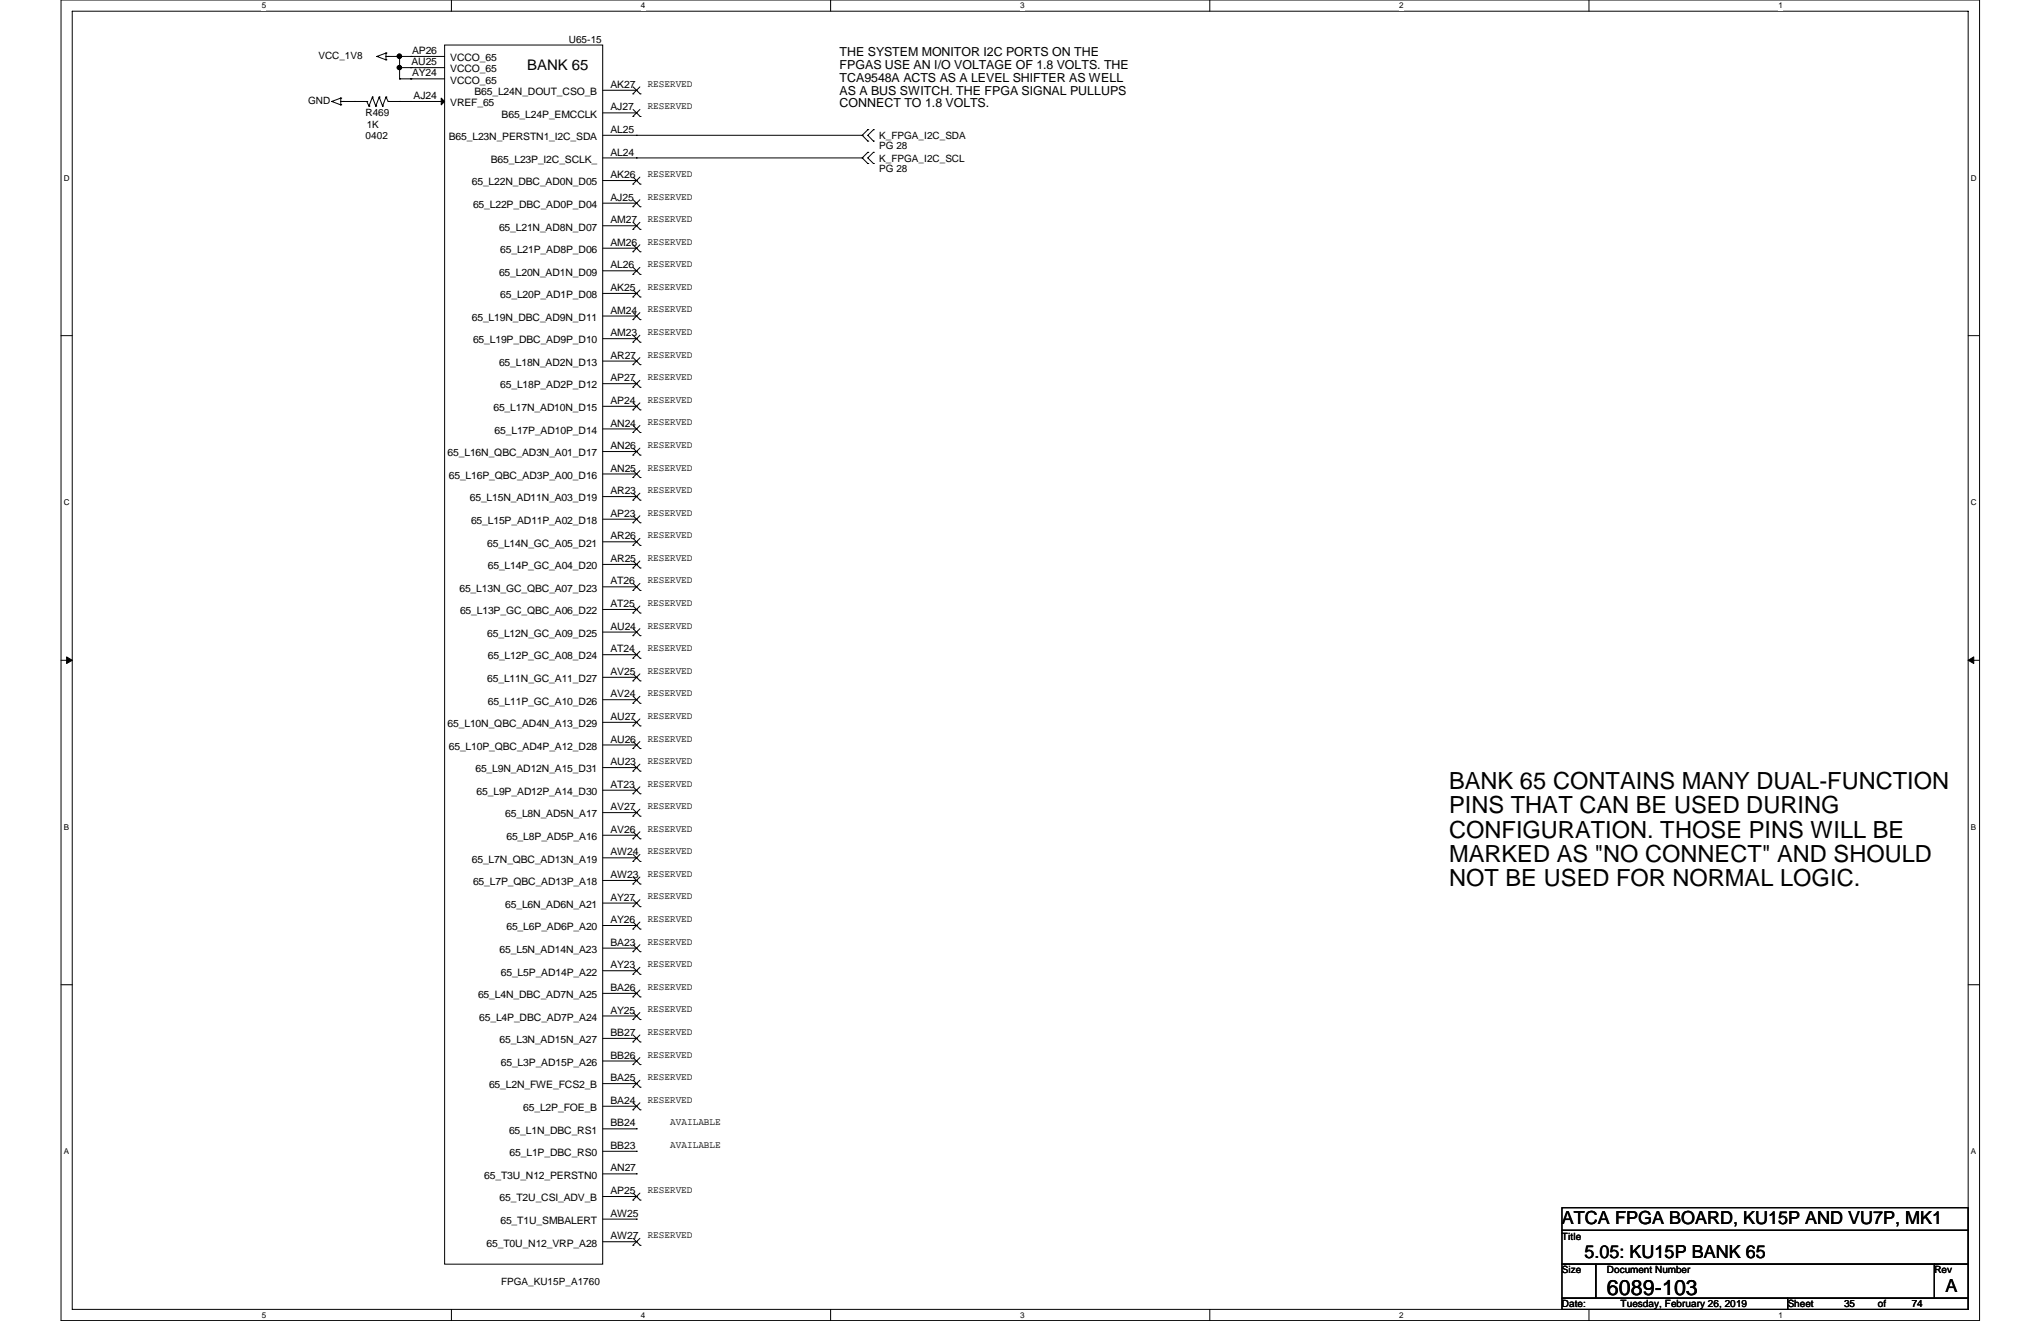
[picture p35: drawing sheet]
<svg xmlns="http://www.w3.org/2000/svg" width="432mm" height="279mm" viewBox="0 0 432 279" stroke-linecap="round" stroke-linejoin="round" font-family="sans-serif">
<defs><g id="words">
<g font-size="5">
<text x="306.6" y="166.8">BANK 65 CONTAINS MANY DUAL-FUNCTION</text>
<text x="306.6" y="172">PINS THAT CAN BE USED DURING</text>
<text x="306.6" y="177.2">CONFIGURATION. THOSE PINS WILL BE</text>
<text x="306.6" y="182.3">MARKED AS &quot;NO CONNECT&quot; AND SHOULD</text>
<text x="306.6" y="187.5">NOT BE USED FOR NORMAL LOGIC.</text>
</g>
<text font-size="4.5" x="340" y="273.9">6089-103</text>
<g font-size="3.8">
<text x="330.5" y="258.8">ATCA FPGA BOARD, KU15P AND VU7P, MK1</text>
<text x="335.2" y="266">5.05: KU15P BANK 65</text>
<text x="411.6" y="273.2">A</text>
</g>
<text font-size="3.1" x="111.5" y="14.7">BANK 65</text>
<g font-size="2.6">
<text x="177.6" y="11.9">THE SYSTEM MONITOR I2C PORTS ON THE</text>
<text x="177.6" y="14.6">FPGAS USE AN I/O VOLTAGE OF 1.8 VOLTS. THE</text>
<text x="177.6" y="17.3">TCA9548A ACTS AS A LEVEL SHIFTER AS WELL</text>
<text x="177.6" y="20">AS A BUS SWITCH. THE FPGA SIGNAL PULLUPS</text>
<text x="177.6" y="22.7">CONNECT TO 1.8 VOLTS.</text>
</g>
<g font-size="2.2">
<text x="87.2" y="11.4">AP26</text>
<text x="87" y="13.8">AU25</text>
<text x="87.2" y="16.2">AY24</text>
<text x="95.2" y="13">VCCO_65</text>
<text x="95.2" y="15.3">VCCO_65</text>
<text x="95.2" y="17.7">VCCO_65</text>
<text x="87.5" y="21">AJ24</text>
<text x="95.2" y="22.5">VREF_65</text>
<text x="100.4" y="20.1">B65_L24N_DOUT_CSO_B</text>
<text x="129.2" y="23.4">AJ27</text>
<text x="129.2" y="18.6">AK27</text>
<text x="95" y="29.6">B65_L23N_PERSTN1_I2C_SDA</text>
<text x="106.1" y="24.9">B65_L24P_EMCCLK</text>
<text x="129.2" y="28.1">AL25</text>
<text x="103.8" y="34.4">B65_L23P_I2C_SCLK_</text>
<text x="129.2" y="32.9">AL24</text>
<text x="99.8" y="39.2">65_L22N_DBC_AD0N_D05</text>
<text x="129.2" y="37.7">AK26</text>
<text x="100.1" y="44">65_L22P_DBC_AD0P_D04</text>
<text x="129.2" y="47.2">AM27</text>
<text x="129.2" y="42.5">AJ25</text>
<text x="105.6" y="48.8">65_L21N_AD8N_D07</text>
<text x="105.8" y="53.5">65_L21P_AD8P_D06</text>
<text x="129.2" y="52">AM26</text>
<text x="105.6" y="58.3">65_L20N_AD1N_D09</text>
<text x="129.2" y="56.8">AL26</text>
<text x="105.8" y="63.1">65_L20P_AD1P_D08</text>
<text x="129.2" y="61.6">AK25</text>
<text x="99.8" y="67.9">65_L19N_DBC_AD9N_D11</text>
<text x="129.2" y="66.3">AM24</text>
<text x="129.2" y="71.1">AM23</text>
<text x="100.1" y="72.6">65_L19P_DBC_AD9P_D10</text>
<text x="105.6" y="77.4">65_L18N_AD2N_D13</text>
<text x="129.2" y="75.9">AR27</text>
<text x="105.8" y="82.2">65_L18P_AD2P_D12</text>
<text x="129.2" y="80.6">AP27</text>
<text x="104.4" y="87">65_L17N_AD10N_D15</text>
<text x="129.2" y="85.4">AP24</text>
<text x="104.6" y="91.7">65_L17P_AD10P_D14</text>
<text x="129.2" y="95">AN26</text>
<text x="129.2" y="90.2">AN24</text>
<text x="94.7" y="96.5">65_L16N_QBC_AD3N_A01_D17</text>
<text x="95" y="101.3">65_L16P_QBC_AD3P_A00_D16</text>
<text x="129.2" y="99.7">AN25</text>
<text x="99.4" y="106">65_L15N_AD11N_A03_D19</text>
<text x="129.2" y="104.5">AR23</text>
<text x="99.7" y="110.8">65_L15P_AD11P_A02_D18</text>
<text x="129.2" y="109.3">AP23</text>
<text x="103.1" y="115.6">65_L14N_GC_A05_D21</text>
<text x="129.2" y="114.1">AR26</text>
<text x="129.2" y="118.9">AR25</text>
<text x="97.2" y="125.1">65_L13N_GC_QBC_A07_D23</text>
<text x="103.2" y="120.4">65_L14P_GC_A04_D20</text>
<text x="129.2" y="123.6">AT26</text>
<text x="97.3" y="129.9">65_L13P_GC_QBC_A06_D22</text>
<text x="129.2" y="128.4">AT25</text>
<text x="103.1" y="134.7">65_L12N_GC_A09_D25</text>
<text x="129.2" y="133.2">AU24</text>
<text x="129.2" y="138">AT24</text>
<text x="103.2" y="139.5">65_L12P_GC_A08_D24</text>
<text x="129.2" y="142.7">AV25</text>
<text x="103.1" y="144.3">65_L11N_GC_A11_D27</text>
<text x="103.2" y="149">65_L11P_GC_A10_D26</text>
<text x="129.2" y="147.5">AV24</text>
<text x="94.7" y="153.8">65_L10N_QBC_AD4N_A13_D29</text>
<text x="129.2" y="152.3">AU27</text>
<text x="95" y="158.6">65_L10P_QBC_AD4P_A12_D28</text>
<text x="129.2" y="157.1">AU26</text>
<text x="129.2" y="161.8">AU23</text>
<text x="100.6" y="163.4">65_L9N_AD12N_A15_D31</text>
<text x="129.2" y="166.6">AT23</text>
<text x="100.8" y="168.1">65_L9P_AD12P_A14_D30</text>
<text x="106.9" y="172.9">65_L8N_AD5N_A17</text>
<text x="129.2" y="171.4">AV27</text>
<text x="107.1" y="177.7">65_L8P_AD5P_A16</text>
<text x="129.2" y="176.1">AV26</text>
<text x="99.8" y="182.5">65_L7N_QBC_AD13N_A19</text>
<text x="129.2" y="180.9">AW24</text>
<text x="129.2" y="185.7">AW23</text>
<text x="100.1" y="187.2">65_L7P_QBC_AD13P_A18</text>
<text x="129.2" y="190.5">AY27</text>
<text x="106.9" y="192">65_L6N_AD6N_A21</text>
<text x="107.1" y="196.8">65_L6P_AD6P_A20</text>
<text x="129.2" y="195.2">AY26</text>
<text x="105.7" y="201.5">65_L5N_AD14N_A23</text>
<text x="129.2" y="200">BA23</text>
<text x="106" y="206.3">65_L5P_AD14P_A22</text>
<text x="129.2" y="209.6">BA26</text>
<text x="129.2" y="204.8">AY23</text>
<text x="101.1" y="211.1">65_L4N_DBC_AD7N_A25</text>
<text x="101.4" y="215.9">65_L4P_DBC_AD7P_A24</text>
<text x="129.2" y="214.4">AY25</text>
<text x="105.7" y="220.6">65_L3N_AD15N_A27</text>
<text x="129.2" y="219.1">BB27</text>
<text x="106" y="225.4">65_L3P_AD15P_A26</text>
<text x="129.2" y="223.9">BB26</text>
<text x="103.5" y="230.2">65_L2N_FWE_FCS2_B</text>
<text x="129.2" y="228.7">BA25</text>
<text x="129.2" y="233.5">BA24</text>
<text x="107.7" y="239.8">65_L1N_DBC_RS1</text>
<text x="110.7" y="235">65_L2P_FOE_B</text>
<text x="129.2" y="238.3">BB24</text>
<text x="107.8" y="244.5">65_L1P_DBC_RS0</text>
<text x="129.2" y="243">BB23</text>
<text x="102.4" y="249.3">65_T3U_N12_PERSTN0</text>
<text x="129.2" y="247.8">AN27</text>
<text x="105.7" y="254.1">65_T2U_CSI_ADV_B</text>
<text x="129.2" y="257.3">AW25</text>
<text x="129.2" y="252.6">AP25</text>
<text x="103" y="263.7">65_T0U_N12_VRP_A28</text>
<text x="105.9" y="258.9">65_T1U_SMBALERT</text>
<text x="129.2" y="262.1">AW27</text>
</g>
<g font-size="2.1">
<text x="120.4" y="9.1">U65-15</text>
<text x="67.4" y="12.4">VCC_1V8</text>
<text x="65.2" y="22">GND</text>
<text x="137" y="23.1">RESERVED</text>
<text x="137" y="18.3">RESERVED</text>
<text x="77.3" y="24.6">R469</text>
<text x="77.3" y="29.4">0402</text>
<text x="77.6" y="27">1K</text>
<text x="186" y="29.4">K_FPGA_I2C_SDA</text>
<text x="186" y="34.2">K_FPGA_I2C_SCL</text>
<text x="186" y="31.5">PG 28</text>
<text x="137" y="37.5">RESERVED</text>
<text x="186" y="36.3">PG 28</text>
<text x="137" y="47">RESERVED</text>
<text x="137" y="42.2">RESERVED</text>
<text x="137" y="51.8">RESERVED</text>
<text x="137" y="56.6">RESERVED</text>
<text x="137" y="61.3">RESERVED</text>
<text x="137" y="66.1">RESERVED</text>
<text x="137" y="70.9">RESERVED</text>
<text x="137" y="75.6">RESERVED</text>
<text x="137" y="80.4">RESERVED</text>
<text x="137" y="85.2">RESERVED</text>
<text x="137" y="90">RESERVED</text>
<text x="137" y="94.7">RESERVED</text>
<text x="137" y="99.5">RESERVED</text>
<text x="137" y="104.3">RESERVED</text>
<text x="137" y="109.1">RESERVED</text>
<text x="137" y="113.8">RESERVED</text>
<text x="137" y="118.6">RESERVED</text>
<text x="137" y="123.4">RESERVED</text>
<text x="137" y="128.2">RESERVED</text>
<text x="137" y="133">RESERVED</text>
<text x="137" y="137.7">RESERVED</text>
<text x="137" y="142.5">RESERVED</text>
<text x="137" y="147.3">RESERVED</text>
<text x="137" y="152.1">RESERVED</text>
<text x="137" y="161.6">RESERVED</text>
<text x="137" y="156.8">RESERVED</text>
<text x="137" y="166.4">RESERVED</text>
<text x="137" y="171.2">RESERVED</text>
<text x="137" y="175.9">RESERVED</text>
<text x="137" y="180.7">RESERVED</text>
<text x="137" y="185.5">RESERVED</text>
<text x="137" y="190.2">RESERVED</text>
<text x="137" y="195">RESERVED</text>
<text x="137" y="199.8">RESERVED</text>
<text x="137" y="204.6">RESERVED</text>
<text x="137" y="209.3">RESERVED</text>
<text x="137" y="214.1">RESERVED</text>
<text x="137" y="218.9">RESERVED</text>
<text x="137" y="223.7">RESERVED</text>
<text x="137" y="233.2">RESERVED</text>
<text x="137" y="228.5">RESERVED</text>
<text x="141.8" y="238">AVAILABLE</text>
<text x="141.8" y="242.8">AVAILABLE</text>
<text x="137" y="252.3">RESERVED</text>
<text x="137" y="261.9">RESERVED</text>
<text x="330.5" y="262.2">Title</text>
<text x="330.5" y="269.3">Size</text>
<text x="340" y="269.3">Document Number</text>
<text x="409.2" y="269.3">Rev</text>
<text x="106" y="271.7">FPGA_KU15P_A1760</text>
<text x="330.5" y="276.5">Date:</text>
<text x="342.9" y="276.5">Tuesday, February 26, 2019</text>
<text x="378.2" y="276.5">Sheet</text>
<text x="390.1" y="276.5">35</text>
<text x="397.3" y="276.5">of</text>
<text x="404.5" y="276.5">74</text>
</g>
<g font-size="1.7">
<text x="55.4" y="1.8">5</text>
<text x="135.6" y="1.8">4</text>
<text x="215.8" y="1.8">3</text>
<text x="296" y="1.8">2</text>
<text x="376.3" y="1.8">1</text>
<text x="13.5" y="38.2">D</text>
<text x="417" y="38.2">D</text>
<text x="13.5" y="106.8">C</text>
<text x="417" y="106.8">C</text>
<text x="13.5" y="175.5">B</text>
<text x="417" y="175.5">B</text>
<text x="13.5" y="244.1">A</text>
<text x="417" y="244.1">A</text>
<text x="55.4" y="278.7">5</text>
<text x="135.6" y="278.7">4</text>
<text x="215.8" y="278.7">3</text>
<text x="296" y="278.7">2</text>
<text x="376.3" y="278.7">1</text>
</g>
</g></defs>
<path d="M12.9 0h405.9v279.3h-405.9zM15.3 2.4h401.1v274.5h-401.1z" fill="none" stroke="#000" stroke-width=".21"/>
<g fill="#fff">
<path d="M55.4 .3h.9v1.9h-.9z"/>
<path d="M55.4 277.2h.9v1.9h-.9z"/>
</g>
<path d="M95.5 0v2.4M95.5 276.9v2.4" fill="none" stroke="#000" stroke-width=".21"/>
<g fill="#fff">
<path d="M135.6 .3h.9v1.9h-.9z"/>
<path d="M135.6 277.2h.9v1.9h-.9z"/>
</g>
<path d="M175.7 0v2.4M175.7 276.9v2.4" fill="none" stroke="#000" stroke-width=".21"/>
<g fill="#fff">
<path d="M215.8 .3h.9v1.9h-.9z"/>
<path d="M215.8 277.2h.9v1.9h-.9z"/>
</g>
<path d="M255.9 0v2.4M255.9 276.9v2.4" fill="none" stroke="#000" stroke-width=".21"/>
<g fill="#fff">
<path d="M296 .3h1v1.9h-1z"/>
<path d="M296 277.2h1v1.9h-1z"/>
</g>
<path d="M336.2 0v2.4M336.2 276.9v2.4" fill="none" stroke="#000" stroke-width=".21"/>
<g fill="#fff">
<path d="M376.3 .3h.9v1.9h-.9z"/>
<path d="M376.3 277.2h.9v1.9h-.9z"/>
<path d="M13.5 36.7h1.2v1.9h-1.2z"/>
<path d="M417 36.7h1.2v1.9h-1.2z"/>
<path d="M13.5 105.3h1.2v1.9h-1.2z"/>
<path d="M417 105.3h1.2v1.9h-1.2z"/>
</g>
<path d="M12.9 71h2.4M416.4 71h2.4" fill="none" stroke="#000" stroke-width=".21"/>
<g fill="#fff">
<path d="M13.5 173.9h1.1v2h-1.1z"/>
<path d="M417 173.9h1.1v2h-1.1z"/>
</g>
<path d="M12.9 139.7h2.4M416.4 139.7h2.4" fill="none" stroke="#000" stroke-width=".21"/>
<path d="M14.1 138.9v1.4l1.2-.6zM416.4 139.7l1.2 .6v-1.4z" fill="#000" stroke="#000" stroke-width=".21"/>
<g fill="#fff">
<path d="M13.5 242.6h1.1v1.9h-1.1z"/>
<path d="M417 242.6h1.1v1.9h-1.1z"/>
</g>
<g fill="none" stroke="#000" stroke-width=".21">
<path d="M79.8 11.9h.1M79.8 11.9l1.9 .8M81.7 11.2h.1M81.7 12.7h.1M81.7 11.2v1.5M81.7 11.9h12.4M81.7 11.2l-1.9 .7M82.1 11.9h.1M84.5 14.3h.1M84.5 16.7h.1M84.5 16.7h9.6M84.5 11.9v4.8"/>
<path d="M84.5 11.9h.1M86.9 11.9h.1M86.9 14.3h.1M86.9 16.7h.1M94.1 9.5h33.4v257.9h-33.4zM94.1 14.3h-9.6M127.5 19.1h7.2M133.9 19.9h.1M133.9 18.4l1.5 1.5M134.7 19.1h.1M135.4 18.4l-1.5 1.5M135.4 19.9h.1"/>
<path d="M70.2 21.5h.1M70.2 21.5l1.9 .7M72.1 20.7h.1M72.1 22.2h.1M72.1 20.7v1.5M72.1 21.5h5.5M72.1 20.7l-1.9 .8M72.6 21.5h.1M75 21.5h.1M77.6 21.5h.1M77.6 21.5l.5 .9M78.1 22.4h.1"/>
<path d="M78.8 20.5h.1M78.8 20.5l-.7 1.9M78.8 20.5l.7 1.9M79.5 22.4h.1M80.2 20.5h.1M80.2 20.5l-.7 1.9M80.2 20.5l.7 1.9M80.9 22.4h.1M81.7 20.5h.1M81.7 20.5l-.8 1.9M81.7 20.5l.4 1M82.1 21.5h12"/>
<path d="M82.1 21.5h.1M84.5 21.5h.1M86.9 21.5h.1M127.5 38.2h7.2M127.5 33.4h54.9M127.5 28.6h54.9M127.5 23.9h7.2M133.9 38.9h.1M133.9 24.6h.1M133.9 37.5l1.5 1.4M133.9 23.2l1.5 1.4M134.7 38.2h.1"/>
<path d="M134.7 33.4h.1M134.7 28.6h.1M134.7 23.9h.1M135.4 37.5l-1.5 1.4M135.4 23.2l-1.5 1.4M135.4 38.9h.1M135.4 24.6h.1M182.4 28.6h.1M182.4 33.4h.1M182.4 33.4l1.2 1.2M182.4 28.6l1.2 1.2M183.6 32.2h.1"/>
<path d="M183.6 34.6h.1M183.6 27.4h.1M183.6 29.8h.1M183.6 32.2l-1.2 1.2M183.6 27.4l-1.2 1.2M184.8 34.6h.1M184.8 32.2h.1M184.8 29.8h.1M184.8 27.4h.1M184.8 32.2l-1.2 1.2 1.2 1.2M184.8 27.4l-1.2 1.2 1.2 1.2M127.5 57.3h7.2"/>
<path d="M127.5 47.8h7.2M127.5 52.5h7.2M127.5 43h7.2M133.9 58h.1M133.9 48.5h.1M133.9 53.3h.1M133.9 43.7h.1M133.9 56.6l1.5 1.4M133.9 47l1.5 1.5M133.9 51.8l1.5 1.5M133.9 42.2l1.5 1.5M134.7 57.3h.1"/>
<path d="M134.7 47.8h.1M134.7 52.5h.1M134.7 43h.1M135.4 56.6l-1.5 1.4M135.4 47l-1.5 1.5M135.4 51.8l-1.5 1.5M135.4 42.2l-1.5 1.5M135.4 58h.1M135.4 48.5h.1M135.4 53.3h.1M135.4 43.7h.1M127.5 76.4h7.2"/>
<path d="M127.5 66.8h7.2M127.5 71.6h7.2M127.5 62.1h7.2M133.9 77.1h.1M133.9 67.6h.1M133.9 72.4h.1M133.9 62.8h.1M133.9 75.6l1.5 1.5M133.9 66.1l1.5 1.5M133.9 70.9l1.5 1.5M133.9 61.3l1.5 1.5M134.7 76.4h.1"/>
<path d="M134.7 66.8h.1M134.7 71.6h.1M134.7 62.1h.1M135.4 75.6l-1.5 1.5M135.4 66.1l-1.5 1.5M135.4 70.9l-1.5 1.5M135.4 61.3l-1.5 1.5M135.4 77.1h.1M135.4 67.6h.1M135.4 72.4h.1M135.4 62.8h.1M127.5 95.5h7.2"/>
<path d="M127.5 85.9h7.2M127.5 90.7h7.2M127.5 81.2h7.2M133.9 96.3h.1M133.9 86.7h.1M133.9 91.5h.1M133.9 81.9h.1M133.9 94.8l1.5 1.5M133.9 99.5l1.5 1.5M133.9 85.2l1.5 1.5M133.9 90l1.5 1.5M133.9 80.4l1.5 1.5"/>
<path d="M134.7 95.5h.1M134.7 85.9h.1M134.7 90.7h.1M134.7 81.2h.1M135.4 94.8l-1.5 1.5M135.4 99.5l-1.5 1.5M135.4 85.2l-1.5 1.5M135.4 90l-1.5 1.5M135.4 80.4l-1.5 1.5M135.4 96.3h.1M135.4 86.7h.1M135.4 91.5h.1"/>
<path d="M135.4 81.9h.1M127.5 114.6h7.2M127.5 119.4h7.2M127.5 105h7.2M127.5 109.8h7.2M127.5 100.2h7.2M133.9 115.4h.1M133.9 105.8h.1M133.9 110.6h.1M133.9 101h.1M133.9 113.9l1.5 1.5M133.9 118.7l1.5 1.4"/>
<path d="M133.9 104.3l1.5 1.5M133.9 109.1l1.5 1.5M134.7 114.6h.1M134.7 119.4h.1M134.7 105h.1M134.7 109.8h.1M134.7 100.2h.1M135.4 113.9l-1.5 1.5M135.4 118.7l-1.5 1.4M135.4 104.3l-1.5 1.5M135.4 109.1l-1.5 1.5M135.4 115.4h.1"/>
<path d="M135.4 105.8h.1M135.4 110.6h.1M135.4 101h.1M127.5 133.7h7.2M127.5 138.5h7.2M127.5 124.1h7.2M127.5 128.9h7.2M133.9 134.5h.1M133.9 139.2h.1M133.9 124.9h.1M133.9 129.7h.1M133.9 120.1h.1"/>
<path d="M133.9 133l1.5 1.5M133.9 137.8l1.5 1.4M133.9 123.4l1.5 1.5M133.9 128.2l1.5 1.5M134.7 133.7h.1M134.7 138.5h.1M134.7 124.1h.1M134.7 128.9h.1M135.4 133l-1.5 1.5M135.4 137.8l-1.5 1.4M135.4 123.4l-1.5 1.5M135.4 128.2l-1.5 1.5"/>
<path d="M135.4 134.5h.1M135.4 139.2h.1M135.4 124.9h.1M135.4 129.7h.1M135.4 120.1h.1M127.5 152.8h7.2M127.5 157.6h7.2M127.5 143.3h7.2M127.5 148h7.2M133.9 153.5h.1M133.9 158.3h.1M133.9 144h.1"/>
<path d="M133.9 148.8h.1M133.9 152.1l1.5 1.4M133.9 156.8l1.5 1.5M133.9 142.5l1.5 1.5M133.9 147.3l1.5 1.5M134.7 152.8h.1M134.7 157.6h.1M134.7 143.3h.1M134.7 148h.1M135.4 152.1l-1.5 1.4M135.4 156.8l-1.5 1.5M135.4 142.5l-1.5 1.5"/>
<path d="M135.4 147.3l-1.5 1.5M135.4 153.5h.1M135.4 158.3h.1M135.4 144h.1M135.4 148.8h.1M127.5 171.9h7.2M127.5 176.7h7.2M127.5 162.3h7.2M127.5 167.1h7.2M133.9 172.6h.1M133.9 177.4h.1M133.9 163.1h.1"/>
<path d="M133.9 167.9h.1M133.9 171.2l1.5 1.4M133.9 175.9l1.5 1.5M133.9 161.6l1.5 1.5M133.9 166.4l1.5 1.5M134.7 171.9h.1M134.7 176.7h.1M134.7 162.3h.1M134.7 167.1h.1M135.4 171.2l-1.5 1.4M135.4 175.9l-1.5 1.5M135.4 161.6l-1.5 1.5"/>
<path d="M135.4 166.4l-1.5 1.5M135.4 172.6h.1M135.4 177.4h.1M135.4 163.1h.1M135.4 167.9h.1M127.5 191h7.2M127.5 195.7h7.2M127.5 181.4h7.2M127.5 186.2h7.2M133.9 191.8h.1M133.9 196.5h.1M133.9 182.2h.1"/>
<path d="M133.9 187h.1M133.9 199.8l1.5 1.5M133.9 190.3l1.5 1.5M133.9 195l1.5 1.5M133.9 180.7l1.5 1.5M133.9 185.5l1.5 1.5M134.7 191h.1M134.7 195.7h.1M134.7 181.4h.1M134.7 186.2h.1M135.4 199.8l-1.5 1.5M135.4 190.3l-1.5 1.5"/>
<path d="M135.4 195l-1.5 1.5M135.4 180.7l-1.5 1.5M135.4 185.5l-1.5 1.5M135.4 191.8h.1M135.4 196.5h.1M135.4 182.2h.1M135.4 187h.1M12.9 208.3h2.4M127.5 219.6h7.2M127.5 210.1h7.2M127.5 214.9h7.2M127.5 200.5h7.2"/>
<path d="M127.5 205.3h7.2M133.9 210.9h.1M133.9 215.6h.1M133.9 201.3h.1M133.9 206.1h.1M133.9 218.9l1.5 1.5M133.9 209.4l1.5 1.5M133.9 214.2l1.5 1.4M133.9 204.6l1.5 1.5M134.7 219.6h.1M134.7 210.1h.1M134.7 214.9h.1"/>
<path d="M134.7 200.5h.1M134.7 205.3h.1M135.4 218.9l-1.5 1.5M135.4 209.4l-1.5 1.5M135.4 214.2l-1.5 1.4M135.4 204.6l-1.5 1.5M135.4 210.9h.1M135.4 215.6h.1M135.4 201.3h.1M135.4 206.1h.1M416.4 208.3h2.4M127.5 238.8h7.2"/>
<path d="M127.5 229.2h7.2M127.5 234h7.2M127.5 224.4h7.2M133.9 230h.1M133.9 234.7h.1M133.9 220.4h.1M133.9 225.2h.1M133.9 228.5l1.5 1.5M133.9 233.3l1.5 1.4M133.9 223.7l1.5 1.5M134.7 238.8h.1M134.7 229.2h.1"/>
<path d="M134.7 234h.1M134.7 224.4h.1M135.4 228.5l-1.5 1.5M135.4 233.3l-1.5 1.4M135.4 223.7l-1.5 1.5M135.4 230h.1M135.4 234.7h.1M135.4 220.4h.1M135.4 225.2h.1M127.5 243.5h7.2M127.5 248.3h7.2M127.5 257.9h7.2"/>
<path d="M127.5 253.1h7.2M133.9 253.8h.1M133.9 252.3l1.5 1.5M134.7 243.5h.1M134.7 248.3h.1M134.7 257.9h.1M134.7 253.1h.1M135.4 252.3l-1.5 1.5M135.4 253.8h.1M330.5 255.4h85.9v4.8h-85.9zM127.5 262.6h7.2M133.9 263.4h.1"/>
<path d="M133.9 261.9l1.5 1.5M134.7 262.6h.1M135.4 261.9l-1.5 1.5M135.4 263.4h.1M330.5 260.2h85.9v7.2h-85.9zM330.5 267.4h7.1v7.2h-7.1zM330.5 274.6h47.7v2.3h-47.7zM337.6 267.4h71.6v7.2h-71.6zM378.2 274.6h38.2v2.3h-38.2zM409.2 267.4h7.2v7.2h-7.2z"/>
</g>
<g fill="#000" stroke="#000" stroke-width=".21">
<path d="M93.3 20.7l.8 .8-.8 .7z" fill-rule="evenodd"/>
<circle cx="84.5" cy="11.9" r=".47"/>
<circle cx="84.5" cy="14.3" r=".46"/>
</g>
<use href="#words"/>
</svg>
